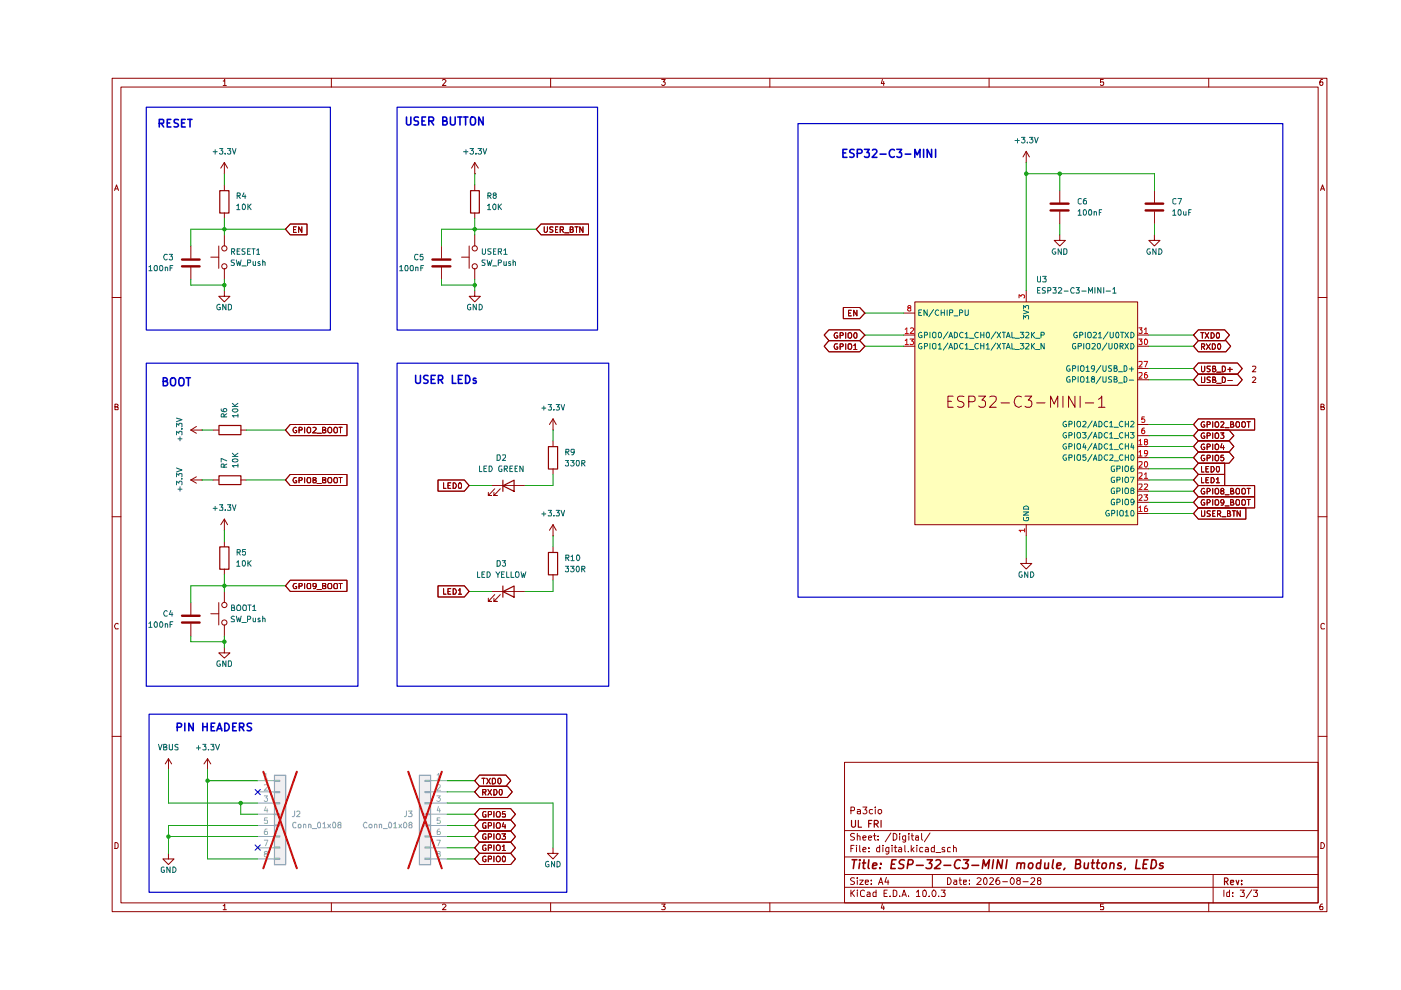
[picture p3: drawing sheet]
<svg xmlns="http://www.w3.org/2000/svg" width="297mm" height="210mm" viewBox="0 0 297 210" stroke-linecap="round" stroke-linejoin="round" font-family="sans-serif">
<g fill="none" stroke="#910000" stroke-width=".21">
<path d="M23.8 16.6h257.5v176.7h-257.5zM25.6 18.5h253.9v172.9h-253.9zM47.3 17.2h.2l.2-.4v1.3M47.3 18.1h.7M70.3 16.6v1.9M93.8 17l.2-.2h.3l.3 .3-.8 1h.8M116.7 16.6v1.9M140.3 16.8h.7l-.4 .6 .4 .1v.4l-.2 .2h-.4l-.1-.2M163.2 16.6v1.9M187.1 16.8l-.3 .9h.7M187.4 17.3v.8M209.7 16.6v1.9"/>
<path d="M233.9 16.8h-.6v.6h.6l.1 .1-.1 .5-.4 .1-.2-.2M256.3 16.6v1.9M280.4 16.8h-.3a.93 .93 0 0 0-.2 1.2h.5l.1-.5-.1-.1h-.5l-.1 .1M24.3 40.4l.4-1.2 .4 1.2M24.4 40h.6M280 40.4l.4-1.2 .4 1.2M280.1 40h.6M23.8 63.1h1.8M279.5 63.1h1.8M24.4 86.3h.4l.2-.3v-.2l-.6-.1v1.2h.6v-.5l-.2-.1M280.1 86.3l.6-.1v-.4l-.6-.1v1.2h.6l.1-.4-.3-.2M23.8 109.6h1.8"/>
<path d="M279.5 109.6h1.8M25 132.3l-.1-.1a.66 .66 0 0 0-.6 .4 .66 .66 0 0 0 .2 .7h.5M280.8 132.3l-.4-.1-.3 .3v.6l.1 .2h.6M23.8 156.1h1.8M279.5 156.1h1.8M24.4 178.6h.3l.3 .4v.6l-.3 .3h-.3zM179.1 161.6h100.4v29.8h-100.4zM179.1 176.1h100.4M180.4 171.9l.7-.1 .1-.5-.3-.2h-.5v1.5M180.4 179.9h.4M181.1 179.2h-.7v1.4M181.2 176.8l-.6-.1-.3 .3 .1 .3 .7 .2 .1 .2a.51 .51 0 0 1-.3 .4 .51 .51 0 0 1-.6 0"/>
<path d="M181.6 179.2v.1M181.6 179.7v.9M181.8 177.3l.3-.1 .3 .2v.7M181.8 171.7l.4-.1 .2 .2v.8M181.8 176.7v1.4M182.3 179.2v1.2l.1 .2M182.4 172h-.6v.5h.6M183 177.6l.6-.1-.1-.2-.4-.1-.1 .2v.7h.5M183 171.1h.8l-.4 .6 .3 .1 .1 .5-.3 .3h-.4l-.1-.2M184.1 177.6l.7-.1-.1-.2-.4-.1-.2 .2 .1 .7h.5M184.2 179.7v.2M185 171.7l-.4-.1-.3 .3v.4l.3 .3 .4-.1"/>
<path d="M185.2 177.2h.5M185.4 176.7v1.2l.3 .2M185.6 171.1v.2M185.6 171.6v1M186.2 178v.1M186.2 177.3v.1M186.3 171.7h.5l.1 .6-.2 .3h-.3l-.2-.3zM186.5 179.2v1.4l-.6-.1a.6 .6 0 0 1 .2-.8h.4M187.2 179.2v.1M187.2 179.7v.9M188.5 179.7v1.1l-.3 .3-.3-.1M188.5 179.7h-.5a.59 .59 0 0 0-.1 .9h.6"/>
<path d="M188.9 176.6l-1.2 1.9M189.1 179.2v.1M189.1 179.7v.9M189.4 176.7h.3l.4 .3v.8l-.4 .3h-.3zM189.6 179.7h.5M189.8 179.2v1.4h.3M190.6 179.7h.4l.2 .2v.7h-.6v-.4l.6-.2M190.7 176.7v.2M190.7 177.2v.9M191.8 179.2v1.2l.2 .2M192 177.2v1.3h-.6M192 177.3h-.6l-.1 .6a.45 .45 0 0 0 .7 .2"/>
<path d="M192.7 176.7v.2M192.7 177.2v.9M193.2 179.2v1.4M193.2 177.2h.5M193.4 176.7v1.2l.3 .2M193.8 179.7l-.6 .6M194.1 177.3h.6v.8M194.4 179.2v.1M194.4 179.7v.9M194.7 177.5l-.6 .1v.5h.6M195.4 176.7v1.2l.3 .2M195.7 179.7h-.5l-.2 .3 .1 .6h.6"/>
<path d="M196.2 179.7h.4l.2 .2v.7h-.6v-.3l.1-.2 .5-.1M197.2 176.6l-1.2 1.9M198.1 179.2v1.4h-.6v-.9h.6M200.3 179.7a.35 .35 0 0 0-.4 0 .35 .35 0 0 0-.2 .3l.6 .3v.3h-.6M201.5 179.7h-.3l-.3 .1v.7l.6 .1M202.2 179.8v-.1a.36 .36 0 0 1 .6 .2v.7M202.2 179.2v1.4M280.1 178.6a.65 .65 0 0 1 .7 .7 .65 .65 0 0 1-.7 .6zM47.3 192h.2l.2-.3v1.2M47.3 192.9h.7M70.3 191.4v1.9M93.8 191.9l.2-.2h.3l.3 .2-.8 1h.8"/>
<path d="M116.7 191.4v1.9M140.3 191.7h.7l-.4 .5 .4 .2v.3l-.1 .2-.6-.1M163.2 191.4v1.9M179.1 188.1h100.4M179.1 185.4h100.4M179.1 181.7h100.4M180.4 188.7v1.4M180.6 189.3l.6 .8M181.2 186.2l-.6-.1-.3 .3 .3 .4 .6 .3a.51 .51 0 0 1-.3 .4 .51 .51 0 0 1-.6 0M181.2 188.7l-.8 .8M181.8 188.7v.2M181.8 186.1v.2"/>
<path d="M181.8 186.6v.9M181.8 189.1v1M182.3 186.6h.7l-.7 .9h.7M183 180.2l.6-.2-.1-.3h-.4l-.1 .2v.7h.5M183.3 188.9l-.4-.2-.5 .4 .1 .8 .2 .2 .6-.1M183.5 187l.6-.1v-.3h-.6v.2v.7h.6M183.9 189.2l.4-.1 .2 .3v.7h-.6l-.1-.4 .7-.2M184.2 180.5v.1M184.7 187.4v.1M184.7 186.6v.2M185.7 188.7v1.4h-.5v-.9h.5M186.3 187.5l.5-1.4 .4 1.4"/>
<path d="M186.4 187.1h.6M187.1 191.6l-.3 .9h.7M187.4 192.1v.8M187.4 189.4h.5M187.9 186l-.3 1h.9M188.1 188.7h-.7v1.4h.7M188.3 186.6v.9M188.7 190v.1M189.4 188.7h.3l.4 .4v.6l-.2 .4h-.5zM190.7 190v.1M191.2 190.1l.5-1.4 .5 1.4M191.3 189.7h.7"/>
<path d="M192.6 190v.1M192.6 180.5v.1M193.4 180.1l.4 .5M194.3 189.1l.4-.4v1.4M194.3 190.1h.8M195.7 189l.3-.3a.82 .82 0 0 1 .2 1.4l-.5-.1zM197 190v.1M197.7 185.4v2.7M197.9 188.7a.78 .78 0 0 1 .3 1.4h-.3l-.2-.3a.85 .85 0 0 1 .2-1.1zM198.4 180.8h1.1M199 190v.1M199.5 188.7h.9l-.4 .5 .4 .3-.1 .6-.8-.1"/>
<path d="M200.9 186.1a.72 .72 0 0 1 .8 .7 .72 .72 0 0 1-.8 .7zM202.3 186.6h.5v.9M202.8 186.9h-.4l-.2 .3 .2 .3h.4M203.4 186.6h.5M203.5 186.1v1.2l.4 .2M204.3 187l.6-.1v-.3h-.6v.9h.6M205.6 187.4v.1M205.6 186.6v.2M207.2 186.3v-.1a.47 .47 0 0 1 .8 .3l-.9 1h.9M208.6 186.3l.3-.2a.8 .8 0 0 1 .4 .7 .8 .8 0 0 1-.4 .7l-.3-.1-.1-.5zM209.7 191.4v1.9M209.9 186.3l.1-.2h.4l.2 .4-.8 1h.8"/>
<path d="M211.8 186.1l-.4 .1-.2 .2-.1 .9 .3 .2 .6-.2v-.4l-.3-.3h-.3l-.3 .3M212.6 186.9h1M214.5 186.1a.75 .75 0 0 1 .6 .7 .75 .75 0 0 1-.6 .7 .92 .92 0 0 1 0-1.4zM215.8 186.7l-.3-.3 .3-.3 .4 .1 .1 .4-.5 .1-.3 .2v.4l.3 .2 .5-.1v-.5l-.2-.2M216.9 186.9h1.1M218.6 186.3l.2-.2 .5 .1 .1 .5-.9 .8h.9M220.2 186.7l-.3-.3 .3-.3 .4 .1v.4a.56 .56 0 0 0-.5 .2 .56 .56 0 0 0-.1 .7h.6l.1-.6-.2-.2M233.9 191.7h-.6v.6l.6-.1 .1 .2-.1 .5-.6-.1M256.3 191.4v1.9M257.2 185.4v6M259.5 188.7v1.4M260.7 188.7v1.4h-.5l-.1-.8 .2-.2 .4 .1"/>
<path d="M261.4 190v.1M261.4 189.2v.2M263 188.7h.8l-.4 .5 .4 .2v.6h-.8M265.4 188.6l-1.2 1.8M265.8 188.7h.8l-.4 .5 .4 .3-.1 .6-.7-.1M280.4 191.7h-.3a.93 .93 0 0 0-.2 1.2h.5l.1-.5-.1-.2h-.5l-.1 .2"/>
</g>
<g fill="none" stroke="#910000" stroke-width=".25">
<path d="M180.5 173.9v1.2l.3 .3 .6-.3v-1.2M182 173.9v1.5h.7M184.2 174.6h.5M184.9 173.9h-.7v1.5M185.4 174.7h.6l.2-.2v-.3l-.2-.3h-.6v1.5M185.7 174.7l.5 .7M186.8 173.9v1.5M259.6 186.9h.5l.3-.3v-.2l-.3-.3h-.5v1.5M260 186.9l.4 .7M260.9 187.1l.7-.1-.1-.4h-.5l-.1 .2 .1 .7h.5M262.1 186.6l.3 1 .3-1M263.3 187.4v.2"/>
<path d="M263.3 186.6v.2"/>
</g>
<g fill="none" stroke="#910000" stroke-width=".34">
<path d="M180.7 182.3h1M181.2 182.3l-.3 1.8M182.3 182.3v.2M182.3 183l-.2 1.1M182.9 183h.6M183.2 182.3l-.2 1.8h.4M184.2 182.3l-.1 1.6 .2 .2M185 183.6l.9-.2-.1-.4h-.6l-.2 .9 .2 .2h.5M186.6 184v.1M186.8 183v.2M189 183.2h.6M190 182.3h-.9l-.2 1.8h.9"/>
<path d="M191.8 182.4l-.7-.1-.4 .4 .1 .4 .8 .4-.1 .5-.3 .1h-.7M192.4 183.3h.8l.2-.2a.5 .5 0 0 0-.1-.8h-.7l-.3 1.8M194.3 183.5h1.4M196.6 182.3h1.1l-.7 .7 .4 .1 .2 .3-.2 .6-.2 .1h-.6l-.3-.1M198.4 182.5l.3-.2 .6 .1a.51 .51 0 0 1 0 .7l-1.2 1h1.2M200.1 183.5h1.5M203.6 182.5l-.1-.1a.94 .94 0 0 0-1.1 .6 .94 .94 0 0 0 .5 1.1l.5-.1M204.3 182.3h1.1l-.7 .7 .4 .1 .2 .3-.2 .6-.2 .1h-.6l-.3-.1M206.1 183.5h1.4M208.3 184.1l.2-1.8 .4 1.3 .9-1.3-.3 1.8M210.6 182.3l-.2 1.8M212.6 182.3l-.3 1.8-.7-1.8-.3 1.8"/>
<path d="M213.5 182.3l-.2 1.8M215.7 183.1l.3-.1h.4v1.1M215.7 183l-.2 1.1M216.5 183.2l.2-.2h.5v1.1M218.2 183.1l.2-.1h.4l.1 .1v.7l-.1 .3h-.5l-.2-.1zM220.6 183h-.7l-.2 .8 .2 .3h.6M220.7 182.3l-.2 1.8M221.6 183l-.1 1.1h.4l.3-.1M222.3 183l-.1 1.1M223.3 182.3l-.2 1.6 .2 .2M224 183.6l.9-.2v-.4h-.5l-.3 .2v.9h.7M225.8 184.1l-.3 .3"/>
<path d="M228.1 183.2l.8-.1 .2-.2-.1-.5-.8-.1-.2 1.8h.7l.4-.3a.46 .46 0 0 0-.4-.6M229.9 183v1.1h.5l.2-.1M230.8 183l-.2 1.1M231.4 183h.7M231.7 182.3l-.2 1.6 .5 .2M232.5 183h.7M232.8 182.3l-.2 1.6 .4 .2M233.8 183.1l.2-.1h.5v.8l-.2 .3h-.4l-.2-.1zM235.4 183.1l.3-.1h.4v1.1M235.4 183l-.1 1.1M237.7 183h-.4l-.3 .3 .2 .3h.4l.1 .3a.6 .6 0 0 1-.8 .2M238.6 184.1l-.2 .3"/>
<path d="M241 182.3l-.2 1.8h.9M242.4 183.2h.7M243.4 182.3h-.8l-.3 1.8h.8M244.2 182.3h.5a1.01 1.01 0 0 1 .4 1.2 1.01 1.01 0 0 1-1.1 .6zM246.6 183a.48 .48 0 0 0-.7 .3l.2 .3h.4l.1 .3a.6 .6 0 0 1-.8 .2"/>
</g>
<g fill="#efefef">
<path d="M58.2 164.3h2.3v19h-2.3z"/>
<path d="M88.9 164.3h2.4v19h-2.4z"/>
</g>
<path d="M194 64h47.2v47.3h-47.2z" fill="#ffb"/>
<path d="M46.6 40.4h1.9v4.8h-1.9zM99.8 40.4h1.8v4.8h-1.8zM46.4 90.2h4.7v2h-4.7zM116.3 94.7h1.9v4.7h-1.9zM46.4 100.9h4.7v1.8h-4.7zM46.6 116h1.9v4.7h-1.9zM106.6 103l2.4-1.2v2.4zM106.6 101.8v2.4M116.3 117.1h1.9v4.8h-1.9zM106.6 125.4l2.4-1.2v2.4zM106.6 124.2v2.4" fill="none" stroke="#910000" stroke-width=".25"/>
<g fill="none" stroke="#910000" stroke-width=".21">
<path d="M47.6 36.8h.1M47.6 34.5v2.3M47.6 39.2v1.2M47.6 34.5l-.8 1.1M47.6 34.5l.6 1.1M100.7 36.8h.1M100.7 34.5v2.3M100.7 39.2v1.2M100.7 34.5l-.7 1.1M100.7 34.5l.7 1.1M217.6 34.5h.1M217.6 32.1v2.4"/>
<path d="M217.6 32.1l-.7 1.2M217.6 32.1l.7 1.2M40.5 52.2v2.6M40.5 56.6v2.7M44.7 54.5h1.7M46.4 52.2v4.7M47.6 45.1v1.2M47.6 49.8v2.4M47.6 56.9v2.4M61.5 47.5h3.6v2.3h-3.6l-1-1.2zM62.2 48.7h.4M62.8 48.1h-.6v1.2h.6"/>
<path d="M64 48.1v1.2l-.7-1.2v1.2M93.6 52.2v2.6M93.6 56.6v2.7M97.9 54.5h1.6M99.5 52.2v4.7M100.7 45.1v1.2M100.7 49.8v2.4M100.7 56.9v2.4M114.7 47.5h10.1v2.3h-10.1l-1-1.2zM115.4 48.1v1l.2 .2h.2l.3-.3v-.9M117.2 48.2h-.6v.3l.6 .4-.2 .4-.4-.1M117.8 48.7h.3"/>
<path d="M118.3 48.1h-.5v1.2h.5M118.8 48.7h.6l.1-.5-.7-.1v1.2M119.1 48.7l.4 .6M119.7 49.4h.9M120.9 48.7h.4l.2-.2v-.3l-.2-.1h-.4v1.2l.6-.1 .1-.3-.3-.2M121.9 48.1h.7M122.2 48.1v1.2M123.6 48.1v1.2l-.7-1.2v1.2M224.7 49.8v1.2h1.2l-1.2 1.2-1.2-1.2h1.2M224.7 40.4v2.6M224.7 44.9v2.6M244.8 49.8v1.2h1.1l-1.1 1.2-1.2-1.2h1.2"/>
<path d="M244.8 40.4v2.6M244.8 44.9v2.6M47.6 61.6v1.2h1.2l-1.2 1.2-1.2-1.2h1.2M100.7 61.6v1.2h1.1l-1.1 1.2-1.2-1.2h1.2M175.8 72.2h6.5l1.1 1.2-1.1 1.2h-6.5l-1.1-1.2zM175.8 69.9h6.5l1.1 1.1-1.1 1.2h-6.5l-1.1-1.2zM177.5 72.9h-.4a.67 .67 0 0 0-.2 .7 .67 .67 0 0 0 .5 .5l.2-.2v-.3h-.2M177.5 70.6l-.2-.1a.61 .61 0 0 0-.5 .7 .61 .61 0 0 0 .6 .5l.2-.1v-.4h-.2M178.1 73.5l.6-.1 .1-.3-.2-.2h-.5v1.2M178.1 71.1h.5l.2-.1-.1-.4-.6-.1v1.2M178.8 65.2h3.5l1.1 1.2-1.1 1.2h-3.5zM179.3 70.5v1.2"/>
<path d="M179.3 72.9v1.2M179.8 73.1l.2-.2h.4a.86 .86 0 0 1-.1 1.2l-.5-.2zM179.8 70.7l.5-.2a.65 .65 0 0 1 .3 .7 .65 .65 0 0 1-.5 .5l-.3-.2zM179.9 66.4h.4M180.5 65.8h-.6v1.2h.6M181 73.2l.3-.3v1.2M181 74.1h.7M181.2 70.6l.2-.1 .3 .3v.7l-.4 .2a.7 .7 0 0 1-.1-1.1zM181.7 65.8v1.2l-.7-1.2v1.2M191.6 66.4h2.4M191.6 71h2.4M191.6 73.4h2.4"/>
<path d="M194 64h47.2v47.3h-47.2zM217.6 61.6v2.4M241.2 71h2.4M241.2 73.4h2.4M241.2 78.1h2.4M254.1 72.2h5.8l1 1.2-1 1.2h-5.8l-1-1.2zM254.1 77h8.3l1 1.1-1 1.2h-8.3l-1-1.2zM254.1 79.3h8.3l1 1.2-1 1.2h-8.3l-1-1.2zM254.1 69.9h5.6l1 1.1-1 1.2h-5.6l-1-1.2zM254.6 70.5h.7M254.7 73.5l.6-.1 .1-.3-.1-.2h-.6v1.2M254.7 77.6v1.1l.2 .1h.3l.2-.2v-1"/>
<path d="M254.7 79.9l.1 1.2h.5l.1-.2v-1M254.9 70.5v1.2M255 73.5l.4 .6M255.5 70.5l.8 1.2M255.8 72.9l.8 1.2M256.3 70.5l-.8 1.2M256.6 77.6l-.7 .1v.4l.7 .4-.2 .3-.5-.1M256.6 72.9l-.8 1.2M256.8 70.5a.6 .6 0 0 1 .7 .6 .6 .6 0 0 1-.7 .6zM257 72.9h.5a.66 .66 0 0 1 .2 .7 .66 .66 0 0 1-.7 .5zM257.1 78.1h.5v-.5h-.5v1.2h.4l.3-.4-.3-.3M258 70.6l.3-.1a.78 .78 0 0 1 0 1.2l-.3-.1z"/>
<path d="M258 78.9h.9M258.3 72.9a.59 .59 0 0 1 .6 .4 .59 .59 0 0 1-.2 .6l-.1 .2a.71 .71 0 0 1-.3-1.2zM259.2 77.6h.4a.66 .66 0 0 1 .2 .8 .66 .66 0 0 1-.6 .4zM259.2 79.9a.66 .66 0 0 1 .6 .5 .66 .66 0 0 1-.2 .7h-.4zM260.3 78.3h1M260.8 77.9v.9M40.5 91.2h2.3M40.5 91.2l1.1 .7M41.6 90.4l-1.1 .8M42.8 91.2h.1M45.2 91.2h1.2M51 91.2h1.2"/>
<path d="M61.5 90h12.1v2.4h-12.1l-1-1.2zM62.8 90.7a.54 .54 0 0 0-.7 .5 .54 .54 0 0 0 .8 .5v-.4h-.3M63.4 91.2h.6v-.5l-.6-.1v1.2M64.6 90.6v1.2M65.3 90.6l.6 .2v.8l-.6 .2a.78 .78 0 0 1 0-1.2zM66.4 90.7l.4-.1 .2 .3-.7 .9h.7M67.2 91.9h.9M68.4 91.2h.4l.3-.3-.1-.2-.6-.1v1.2h.5l.2-.1v-.4l-.3-.1M69.6 90.8l.2-.2a.6 .6 0 0 1 .6 .6 .6 .6 0 0 1-.6 .6l-.3-.4zM71 90.6l.5 .2v.8l-.5 .2a.78 .78 0 0 1 0-1.2zM71.9 90.6h.6M72.2 90.6v1.2"/>
<path d="M117.2 91.2h.1M117.2 88.8v2.4M117.2 93.5v1.2M117.2 99.4v1.2M117.2 88.8l-.7 1.2M117.2 88.8l.7 1.2M201 85.1h.7M202.1 84h-1.1v2.4h1.1M204.4 84.1l-1-.1-.3 .2a.61 .61 0 0 0 .3 .9 .88 .88 0 0 1 1 .8l-.5 .5h-.5l-.4-.2M205.4 85.2h.9a.62 .62 0 0 0 .5-.6 .62 .62 0 0 0-.5-.6h-.9v2.4M207.5 84h1.4l-.7 .8a.62 .62 0 0 1 .7 .5v.8l-.4 .3h-.7l-.3-.3M209.9 84.2a1.06 1.06 0 0 1 1.2 0v.8l-1.3 1.4h1.4"/>
<path d="M212.2 85.4h1.8M216.6 84.2a1.01 1.01 0 0 0-1.2 0 1.01 1.01 0 0 0-.4 1.1 .95 .95 0 0 0 .6 .9 .95 .95 0 0 0 1-.1M217.3 84h1.5l-.8 .8h.3l.4 .3v1l-.4 .3h-.6l-.4-.3M219.8 85.4h1.8M222.7 86.4v-2.4l.8 1.7 .8-1.7v2.4M225.4 84v2.4M227.9 84v2.4l-1.3-2.4v2.4M229 84v2.4M230.1 85.4h1.8M232.9 84.7l.5-.4 .2-.3v2.4M232.9 86.4h1.4M241.2 99.4h2.4"/>
<path d="M241.2 90h2.4M241.2 92.4h2.4M241.2 94.7h2.4M241.2 97h2.4M241.2 80.5h2.4M254.1 98.2h5.6v2.4h-5.6l-1-1.2zM254.1 91.2h6.5l1 1.2-1 1.1h-6.5l-1-1.1zM254.1 95.8h6.5l1 1.2-1 1.2h-6.5l-1-1.2zM254.1 93.5h6.5l1 1.2-1 1.1h-6.5l-1-1.1zM254.1 88.8h11.9v2.4h-11.9l-1-1.2zM254.7 98.9v1.2h.6M255.3 91.9l-.2-.1a.61 .61 0 0 0-.4 .6 .61 .61 0 0 0 .5 .6l.2-.1v-.4h-.2"/>
<path d="M255.3 96.5h-.4a.67 .67 0 0 0-.2 .7 .67 .67 0 0 0 .5 .5l.2-.2v-.3h-.2M255.3 94.2l-.2-.1a.61 .61 0 0 0-.4 .7 .61 .61 0 0 0 .5 .5l.2-.1v-.4h-.2M255.3 89.5l-.2-.1a.61 .61 0 0 0-.4 .6 .61 .61 0 0 0 .5 .6l.2-.1v-.4h-.2M255.7 99.4h.4M255.9 92.4h.5l.2-.2-.1-.3-.6-.1v1.2M255.9 97.1l.6-.1 .1-.3-.2-.2h-.5v1.2M255.9 94.7h.6v-.5l-.6-.1v1.2M255.9 90h.5l.2-.2-.1-.3-.6-.1v1.2M256.3 98.9h-.6v1.2h.6M256.6 80l-.5-.1-.2 .2v.3l.7 .4-.2 .3h-.5M256.8 98.9h.4a.66 .66 0 0 1 .2 .7 .66 .66 0 0 1-.6 .5zM257.1 80.5l.5-.1v-.4l-.5-.1v1.2h.5l.2-.3-.3-.3"/>
<path d="M257.1 89.4v1.2M257.1 91.8v1.2M257.1 94.1v1.2M257.1 96.5v1.2M257.6 91.9l.5-.1a.65 .65 0 0 1 .3 .7 .65 .65 0 0 1-.5 .5l-.3-.2zM257.6 96.7l.2-.2h.4a.86 .86 0 0 1-.1 1.2l-.5-.2zM257.6 94.3l.5-.2a.74 .74 0 0 1 0 1.2l-.5-.1zM257.6 89.6l.5-.2a.65 .65 0 0 1 .3 .7 .65 .65 0 0 1-.5 .5l-.3-.2zM258 99v-.1a.59 .59 0 0 1 .6 .4 .59 .59 0 0 1-.1 .6l-.2 .2-.3-.2zM258 81.3h.9M258.8 91.8h.7l-.4 .4 .3 .1v.6h-.6M258.8 89.5l.4-.1 .3 .3-.7 .9h.7"/>
<path d="M259.1 94.1l-.3 .8h.8M259.4 96.5h-.5l-.1 .5h.6v.6l-.4 .1-.2-.2M259.4 94.5v.8M259.7 90.7h.9M260.3 80.7h1M260.9 90l.5-.1v-.4l-.5-.1v1.2h.5l.2-.4-.3-.2M262.3 89.4l.5 .2v.8l-.5 .2a.78 .78 0 0 1 0-1.2zM263.3 89.6l.5-.2a.65 .65 0 0 1 .3 .7 .65 .65 0 0 1-.5 .5l-.3-.2zM264.4 89.4h.7M264.7 89.4v1.2M40.5 101.8l1.1 .6M40.5 101.8h2.3"/>
<path d="M41.6 101.1l-1.1 .7M42.8 101.8h.1M45.2 101.8h1.2M47.6 112.4h.1M47.6 110.1v2.3M47.6 114.8v1.1M47.6 110.1l-.8 1.2M47.6 110.1l.6 1.2M51 101.8h1.2M61.5 100.6h12.1v2.4h-12.1l-1-1.2zM62.8 101.3h-.4l-.3 .5 .3 .6 .5-.1v-.4h-.3M63.4 101.9l.6-.1v-.5h-.6v1.1"/>
<path d="M64.6 101.3v1.1M65.3 101.3h.4l.2 .1v.8l-.2 .2h-.4l-.2-.4zM66.5 101.8l-.1-.5h.5l.1 .2-.2 .3-.4 .1v.5h.5l.1-.2v-.3l-.2-.1M67.2 102.5h.9M68.4 101.8h.5l.2-.2-.2-.3h-.5v1.1h.6l.1-.5-.3-.1M69.7 101.3h.5l.1 .3-.1 .8h-.5l-.2-.4zM70.9 101.3h.5l.1 .1v.8l-.1 .2h-.5l-.1-.4zM71.9 101.3h.6M72.2 101.3v1.1M92.9 101.8h5.6l1 1.2-1 1.1h-5.6zM94.1 102.4v1.1h.5M95 103h.4"/>
<path d="M95.6 102.4h-.6v1.1h.6M96.1 102.4a.66 .66 0 0 1 .6 .4 .66 .66 0 0 1-.2 .7h-.4zM97.4 102.4a.75 .75 0 0 1 .3 1.1h-.3l-.2-.4 .1-.6zM104.2 103h7.1M104.9 103.6l-1.4 1.5h.7h-.7v-.7M106.1 103.6l-1.4 1.5h.7h-.7v-.7M117.2 113.6h.1M117.2 111.3v2.3M117.2 115.9v1.2M117.2 111.3l-.7 1.1M117.2 111.3l.7 1.1M217.6 118.3v1.2h1.2l-1.2 1.1-1.2-1.1h1.2"/>
<path d="M217.6 111.3v2.3M241.2 101.8h2.4M241.2 108.9h2.4M241.2 104.1h2.4M241.2 106.5h2.4M254.1 105.3h11.9v2.4h-11.9l-1-1.2zM254.1 107.7h10v2.4h-10l-1-1.2zM254.1 100.6h5.6v2.4h-5.6l-1-1.2zM254.1 103h11.9v2.3h-11.9l-1-1.2zM254.7 108.3l.1 1.2h.5l.1-.2v-1M254.7 101.3v1.1h.6M255.3 106v-.1a.66 .66 0 0 0-.6 .5 .66 .66 0 0 0 .2 .7l.5-.1v-.4h-.2"/>
<path d="M255.3 103.6v-.1a.66 .66 0 0 0-.6 .5 .66 .66 0 0 0 .2 .7l.5-.1v-.4h-.2M255.7 101.8h.4M255.9 106.6h.5l.2-.4-.2-.3h-.5v1.2M255.9 104.2h.5l.2-.4-.2-.3h-.5v1.2M256.3 101.3h-.6v1.1h.6M256.6 108.4l-.5-.1-.2 .2v.3l.7 .3-.2 .4h-.5M256.8 101.3h.4l.2 .2 .1 .4-.3 .5h-.4zM257.1 103.5v1.2M257.1 105.9v1.2M257.1 108.9h.4M257.6 106.1l.5-.2a.86 .86 0 0 1 .1 1.2h-.4l-.2-.2zM257.6 108.3h-.5v1.2h.5"/>
<path d="M257.6 103.7l.5-.2a.86 .86 0 0 1 .1 1.2h-.4l-.2-.1zM257.9 101.6l.3-.3v1.1M257.9 102.4h.7M258.1 109l.6-.1 .1-.4-.2-.2h-.5v1.2M258.5 109l.3 .5M259.1 104.1h-.2a.31 .31 0 0 1 .1-.5 .31 .31 0 0 1 .4 .1v.4h-.5v.6h.5l.1-.4-.3-.2M259.1 109.6h.8M259.5 106.4a.35 .35 0 0 1-.3 .3 .35 .35 0 0 1-.4-.3l.1-.4h.5v.8l-.2 .3h-.3M259.7 107.3h.9M259.7 104.9h.9M260.3 108.9l.5-.1v-.4l-.5-.1v1.2h.5l.1-.4-.3-.2M260.9 106.5l.5-.1v-.4l-.5-.1v1.2h.5l.2-.3-.3-.3"/>
<path d="M260.9 104.1h.5v-.5l-.5-.1v1.2h.5l.2-.3-.3-.3M261.3 108.3h.6M261.6 108.3v1.2M262.3 105.9l.5 .2v.8l-.2 .2h-.4a.86 .86 0 0 1 .1-1.2zM262.3 103.5l.5 .2v.9l-.2 .1h-.4a.86 .86 0 0 1 .1-1.2zM263 108.3v1.2l-.7-1.2v1.2M263.3 106.1l.5-.2a.86 .86 0 0 1 .1 1.2h-.4l-.2-.2zM263.3 103.7l.5-.2a.86 .86 0 0 1 .1 1.2h-.4l-.2-.1zM264.4 105.9h.7M264.4 103.5h.7M264.7 103.5v1.2M264.7 105.9v1.2"/>
<path d="M40.5 127.8v2.6M40.5 132.2v2.7M44.7 130.1h1.7M46.4 127.8v4.7M47.6 137.2v1.2h1.2l-1.2 1.1-1.2-1.1h1.2M47.6 120.6v1.2M47.6 125.4v2.4M47.6 132.5v2.4M61.5 123h12.1v2.4h-12.1l-1-1.2zM62.8 123.7h-.4l-.3 .5 .3 .6 .5-.1v-.3h-.3M63.4 124.3l.6-.1v-.5h-.6v1.1M64.6 123.7v1.1"/>
<path d="M65.3 123.7h.4l.2 .2v.8l-.6 .1a.87 .87 0 0 1 0-1.1zM67 124.2l-.1 .2h-.5v-.6l.5-.1 .1 .2-.1 .8-.5 .1M67.2 125h.9M68.4 124.2h.5l.2-.3-.2-.2h-.5v1.1h.6l.1-.4-.3-.2M69.7 123.7h.5a.87 .87 0 0 1 0 1.1h-.5a.87 .87 0 0 1 0-1.1zM70.9 123.7h.5l.1 .2v.8l-.6 .1a.87 .87 0 0 1 0-1.1zM71.9 123.7h.6M72.2 123.7v1.1M92.9 124.2h5.6l1 1.2-1 1.2h-5.6zM94.1 124.8v1.2h.5M95 125.4h.4M95.6 124.8h-.6v1.2h.6"/>
<path d="M96.1 124.8a.66 .66 0 0 1 .6 .4 .66 .66 0 0 1-.2 .8h-.4zM97.2 125.1l.3-.3v1.2M97.2 126h.7M104.2 125.4h7.1M104.9 126.1l-1.4 1.4h.7h-.7v-.7M106.1 126.1l-1.4 1.4h.7h-.7v-.7M117.2 121.8v1.2M35.7 163.2h.1M35.7 160.9l-.7 1.1M35.7 160.9l.7 1.1M35.7 160.9v2.3M44 163.2h.1"/>
<path d="M44 160.9l-.7 1.1M44 160.9l.7 1.1M44 160.9v2.3M101.7 173.8h6.6l1 1.2-1 1.2h-6.6l-1-1.2zM101.7 178.6h6.6l1 1.1-1 1.2h-6.6l-1-1.2zM101.7 176.2h6.6l1 1.2-1 1.2h-6.6l-1-1.2zM101.7 164.3h5.6l1 1.2-1 1.2h-5.6l-1-1.2zM101.7 166.7h5.9l1 1.2-1 1.2h-5.9l-1-1.2zM101.7 171.4h6.6l1 1.2-1 1.2h-6.6l-1-1.2zM102.2 165h.7M102.3 168l.7-.1v-.4l-.7-.1v1.2M102.5 165v1.2"/>
<path d="M102.7 168l.3 .6M103 174.5l-.3-.1-.4 .4v.5l.2 .3h.5v-.5h-.1M103 179.2a.45 .45 0 0 0-.7 .2v.7a.45 .45 0 0 0 .7 .2v-.5h-.1M103 176.9l-.3-.1-.3 .2-.1 .7a.45 .45 0 0 0 .7 .2v-.4h-.1M103 172.1l-.3-.1-.4 .4v.6l.2 .2h.5v-.5h-.1M103.2 165l.8 1.2M103.4 167.4l.8 1.2M103.5 175.1h.5l.2-.2v-.3l-.2-.2h-.5v1.2M103.5 179.7h.6l.1-.5h-.7v1.1M103.5 177.5h.5l.2-.2v-.3l-.2-.2h-.5v1.2M103.5 172.7h.5l.2-.1v-.4l-.2-.2h-.5v1.2M104 165l-.8 1.2"/>
<path d="M104.2 167.4l-.8 1.2M104.4 165h.5l.2 .3v.6l-.4 .3h-.3zM104.7 167.4h.4a.66 .66 0 0 1 .3 .7 .66 .66 0 0 1-.7 .5zM104.7 172v1.2M104.7 174.4v1.2M104.7 176.8v1.2M104.7 179.2v1.1M105.3 174.6l.3-.2 .3 .1a.87 .87 0 0 1 0 1.1h-.5l-.2-.3zM105.3 179.3l.3-.1a.6 .6 0 0 1 .5 .5 .6 .6 0 0 1-.5 .6l-.4-.4zM105.3 177l.3-.2 .4 .2 .1 .6-.2 .3-.3 .1-.3-.2zM105.3 172.2l.3-.2 .3 .1a.87 .87 0 0 1 0 1.1h-.5l-.2-.3zM105.6 165.2l.1-.2a.6 .6 0 0 1 .6 .4 .6 .6 0 0 1-.2 .7l-.3 .1-.2-.3z"/>
<path d="M105.9 167.5l.1-.1a.59 .59 0 0 1 .5 .4 .59 .59 0 0 1-.1 .6l-.2 .2-.3-.2zM106.4 176.8h.8l-.4 .5h.3l.1 .5-.3 .2-.5-.1M106.5 179.5l.3-.3v1.1M106.8 174.4l-.3 .9h.7M107.1 172h-.5l-.1 .6h.6v.6l-.6-.1M107.1 174.8v.8M117.2 179.7v1.2h1.1l-1.1 1.2-1.1-1.2h1.1M35.7 180.9v1.2h1.2l-1.2 1.2-1.2-1.2h1.2M101.7 180.9h6.6l1 1.2-1 1.2h-6.6l-1-1.2zM103 181.6a.45 .45 0 0 0-.7 .2v.7a.45 .45 0 0 0 .7 .1v-.4h-.1M103.5 182.1h.6l.1-.5-.7-.1v1.2M104.7 181.5v1.2"/>
<path d="M105.3 181.7l.3-.2a.6 .6 0 0 1 .5 .6 .6 .6 0 0 1-.5 .6l-.4-.4zM106.5 180.3h.7M106.6 181.6l.3-.1a.78 .78 0 0 1 0 1.2l-.3-.1z"/>
<circle cx="47.6" cy="52.7" r=".55"/>
<circle cx="47.6" cy="56.5" r=".55"/>
<circle cx="100.7" cy="52.7" r=".55"/>
<circle cx="100.7" cy="56.5" r=".55"/>
<circle cx="47.6" cy="128.3" r=".55"/>
<circle cx="47.6" cy="132" r=".55"/>
</g>
<path d="M38.6 55h3.7M38.6 56.5h3.7M91.7 55h3.8M91.7 56.5h3.8M222.7 43.2h3.9M222.7 44.6h3.9M242.9 43.2h3.7M242.9 44.6h3.7M38.6 130.6h3.7M38.6 132h3.7" fill="none" stroke="#910000" stroke-width=".51"/>
<path d="M58.2 164.4h2.4v18.9h-2.4zM88.9 164.4h2.4v18.9h-2.4z" fill="none" stroke="#a0a0a0" stroke-width=".25"/>
<g fill="none" stroke="#a0a0a0" stroke-width=".21">
<path d="M54.6 165.5h3.6M54.6 167.9h3.6M54.6 170.3h3.6M54.6 172.6h3.6M54.6 175h3.6M54.6 177.4h3.6M54.6 179.7h3.6M58.2 165.4h1.1v.3h-1.1zM58.2 167.8h1.1v.3h-1.1zM58.2 170.2h1.1v.2h-1.1zM58.2 172.6h1.1v.1h-1.1zM58.2 174.9h1.1v.2h-1.1z"/>
<path d="M58.2 177.2h1.1v.3h-1.1zM58.2 179.6h1.1v.2h-1.1zM90.1 165.4h1.2v.3h-1.2zM90.1 167.8h1.2v.3h-1.2zM90.1 170.2h1.2v.2h-1.2zM90.1 172.6h1.2v.1h-1.2zM90.1 174.9h1.2v.2h-1.2zM90.1 177.2h1.2v.3h-1.2zM90.1 179.6h1.2v.2h-1.2zM91.3 165.5h3.5M91.3 167.9h3.5M91.3 170.3h3.5"/>
<path d="M91.3 172.6h3.5M91.3 175h3.5M91.3 177.4h3.5M91.3 179.7h3.5M54.6 182.1h3.6M58.2 181.9h1.1v.3h-1.1zM90.1 181.9h1.2v.3h-1.2zM91.3 182.1h3.5"/>
</g>
<g fill="none" stroke="#a9a9a9" stroke-width=".21">
<path d="M56 164.3l.4-.3v1.2M56 166.5h.7v.4l-.7 .7h.7M56 168.7h.7l-.3 .5h.3v.6l-.2 .1h-.3l-.2-.1M56 178.1h.8l-.5 1.2M56 165.2h.7M56.4 171l-.4 .9h.8M56.6 175.8l-.4 .1-.2 .9 .2 .2 .5-.1-.1-.6h-.4l-.2 .1M56.6 171.4v.8M56.7 173.4h-.6l-.1 .6 .6-.1 .1 .6h-.7M92.6 168.7h.8l-.5 .5h.4l.1 .5-.3 .2h-.3l-.2-.1M92.6 178.1h.8l-.5 1.2M92.7 164.3l.3-.3v1.2"/>
<path d="M92.7 166.5l.5-.1 .2 .3-.8 .9h.8M92.7 165.2h.7M92.9 171l-.2 .9h.7M93.2 175.8l-.3 .1-.2 .2v.8l.5 .1 .2-.2v-.4l-.2-.1h-.4l-.1 .1M93.2 171.4v.8M93.3 173.4h-.6v.6l.5-.1 .2 .2v.3l-.2 .2-.5-.1M56.3 181l-.3-.2 .3-.3 .4 .1v.3a.51 .51 0 0 0-.6 .7h.6v-.5l-.2-.1M92.9 181l-.2-.1v-.3h.6v.3l-.6 .2v.5l.2 .1 .4-.1 .1-.2-.3-.4"/>
</g>
<path d="M55.8 163.6l7.1 20.5M62.9 163.6l-7.1 20.5M86.6 163.6l7.1 20.5M93.7 163.6l-7.1 20.5" fill="none" stroke="#f10000" stroke-width=".42"/>
<g fill="none" stroke="#b90000" stroke-width=".21">
<path d="M191.9 69.8l.4-.3v1.2M191.9 72.2l.4-.3v1.2M191.9 70.7h.7M191.9 73.1h.7M192.7 65.3l-.3-.3 .3-.2h.2l.2 .4-.4 .1-.3 .2v.3l.3 .2 .4-.1v-.5l-.2-.1M192.9 71.9h.8l-.4 .4 .4 .3-.1 .4h-.7M193 69.6l.4-.1 .3 .3-.8 .9h.8M216.1 63.2v-.7l.4 .3 .2-.3 .5 .1v.4l-.1 .2M241.5 79.1h.6v.4l-.6 .7h.6M241.5 76.7h.6v.4l-.6 .7h.6M241.5 71.9h.6l-.3 .4 .3 .2v.5h-.6M241.5 69.5h.6l-.3 .4 .3 .2v.5h-.6"/>
<path d="M242.6 76.6h.7l-.5 1.2M242.6 69.8l.4-.3v1.2M242.6 70.7h.7M242.7 72l.3-.1a.64 .64 0 0 1 .3 .6 .64 .64 0 0 1-.4 .6l-.3-.3zM243.1 79h-.3l-.2 .2v.8l.5 .2 .2-.3-.1-.4-.1-.1-.5 .1v.2M241.5 93.5l.3-.4v1.2M241.5 95.8l.3-.3v1.2M241.5 98h.6v.4l-.6 .7h.6M241.5 94.3h.6M241.5 96.7h.6M242.6 88.4h-.5l-.1 .6 .2-.2 .4 .1v.6h-.6M242.6 90.8h-.4l-.2 .9a.35 .35 0 0 0 .4 .3 .35 .35 0 0 0 .3-.3v-.3l-.2-.2-.5 .2"/>
<path d="M242.6 98l.2-.1a.6 .6 0 0 1 .6 .4 .6 .6 0 0 1-.3 .7l-.2 .1-.3-.3zM242.8 93.6h-.2v-.4h.6v.4l-.6 .1v.5l.2 .1h.3l.2-.2-.2-.5M243.3 96l-.2 .2-.5-.1v-.5h.6a.72 .72 0 0 1-.5 1.1M217.2 112.4h-1.1l.3 .4M217.2 112.1v.7M241.5 107.6h.1l.2-.3v1.2M241.5 100.3h.6v.5l-.6 .6h.6M241.5 102.7h.6v.4l-.6 .7h.6M241.5 105.1l.1-.2h.4l.1 .2v.3l-.6 .7h.6M241.5 108.5h.6M242.6 104.9h.7l-.4 .5 .4 .2v.3l-.2 .2-.5-.1M242.6 100.6l.4-.4v1.2"/>
<path d="M242.6 102.7l.5-.1 .2 .4-.7 .8h.7M242.6 101.4h.7M243.1 107.3l-.3 .1-.2 .2v.8l.5 .1 .2-.2v-.4l-.2-.1h-.4l-.1 .1"/>
</g>
<g fill="none" stroke="#006665" stroke-width=".21">
<path d="M194.8 66.3h.4M195.4 65.7h-.6v1.2h.6M195.4 70.5a.54 .54 0 0 0-.7 .6 .54 .54 0 0 0 .8 .4v-.4h-.3M195.4 72.8h-.4a.67 .67 0 0 0-.3 .7 .67 .67 0 0 0 .5 .5l.3-.2v-.3h-.3M196 71h.6v-.5l-.6-.1v1.2M196 73.4l.6-.1v-.5h-.6v1.2M196.6 65.7v1.2l-.7-1.2v1.2M197.2 70.4v1.2M197.2 72.8v1.2M197.9 72.8h.4l.1 .2v.8l-.5 .2a.86 .86 0 0 1 0-1.2zM197.9 70.4l.5 .2v.9l-.5 .1a.78 .78 0 0 1 0-1.2zM197.9 65.6l-1 1.5"/>
<path d="M199 73.2l.3-.4v1.2M199 74h.6M199 65.8a.55 .55 0 0 0-.7 .5 .55 .55 0 0 0 .7 .5M199 70.5l.3-.1a.64 .64 0 0 1 .4 .7 .64 .64 0 0 1-.5 .5l-.2-.2zM199.5 66.3h.7M199.5 65.7v1.2M200.2 65.7v1.2M200.8 65.7v1.2M201 70.4l-1 1.5M201 72.7l-1 1.6M201.2 71.6l.4-1.2 .4 1.2M201.2 74l.4-1.2 .4 1.2"/>
<path d="M201.3 66.3h.6l.1-.5-.7-.1v1.2M201.3 71.3h.5M201.3 73.7h.5M202.3 67h.8M202.3 70.4l.6 .2 .1 .4-.1 .5-.3 .1h-.3zM202.3 72.8h.5a.66 .66 0 0 1 .2 .8 .66 .66 0 0 1-.7 .4zM203.4 66.3h.5l.2-.2-.1-.3-.6-.1v1.2M204.2 70.5a.55 .55 0 0 0-.8 .5 .55 .55 0 0 0 .8 .5M204.2 72.9l-.5-.1a.67 .67 0 0 0-.3 .7 .67 .67 0 0 0 .5 .5l.3-.2M204.6 65.7v1.1l.2 .1 .4-.1 .1-.2v-.9M204.6 70.8l.4-.4v1.2M204.6 73.2l.4-.4v1.2"/>
<path d="M204.6 71.6h.7M204.6 74h.7M205.6 71.7h.9M205.6 74.1h.9M207.4 70.5a.55 .55 0 0 0-.7 .5 .55 .55 0 0 0 .7 .5M207.4 72.9l-.5-.1a.67 .67 0 0 0-.2 .7 .67 .67 0 0 0 .5 .5l.2-.2M207.9 70.4v1.2M207.9 72.8v1.2M207.9 71h.7M207.9 73.3h.7M208.6 70.4v1.2M208.6 72.8v1.2"/>
<path d="M209.1 73.2l.4-.4v1.2M209.1 74h.7M209.2 70.5l.3-.1a.78 .78 0 0 1 0 1.2l-.3-.1zM211.1 70.4l-1 1.5M211.1 72.7l-1 1.6M211.4 70.4l.8 1.2M211.4 72.8l.8 1.2M212.2 70.4l-.8 1.2M212.2 72.8l-.8 1.2M212.5 70.4h.7M212.5 72.8h.7M212.8 70.4v1.2"/>
<path d="M212.8 72.8v1.2M213.3 71.6l.5-1.2 .4 1.2M213.3 74l.5-1.2 .4 1.2M213.5 71.3h.5M213.5 73.7h.5M214.5 70.4v1.2h.6M214.5 72.8v1.2h.6M215.2 71.7h.9M215.2 74.1h.9M216.3 70.4h.8l-.5 .5 .5 .2-.1 .4h-.7M216.3 72.8h.8l-.5 .4 .4 .1 .1 .4-.3 .3h-.3l-.2-.2M217 67.6v-.7l.4 .4 .1-.3 .4-.1 .2 .2-.1 .5"/>
<path d="M217 65.8l1.1 .4-1.1 .3M217 65.5v-.7l.4 .4 .1-.3h.6l-.1 .6M217.5 70.5l.4-.1 .3 .4-.8 .8h.8M217.5 72.9l.5-.1 .2 .4-.8 .8h.8M218.7 70.4v1.2M218.7 72.8v1.2M218.8 71l.6 .6M218.8 73.3l.6 .7M219.4 70.4l-.7 .7M219.4 72.8l-.7 .7M219.5 71.7h1M219.5 74.1h1"/>
<path d="M220.7 71h.6l.1-.5-.7-.1v1.2M221.4 72.8v1.2l-.7-1.2v1.2M226.8 79.9l-.1-.1a.66 .66 0 0 0-.6 .5 .66 .66 0 0 0 .3 .7l.5-.1v-.4h-.3M226.8 77.6h-.4a.67 .67 0 0 0-.3 .6 .67 .67 0 0 0 .5 .5l.3-.1v-.4h-.3M227.4 78.1h.6l.1-.4-.2-.1h-.5v1.1M228.1 72.8h-.5l-.2 .3v.6l.2 .2h.5v-.4h-.2M228.3 70.5l-.2-.1a.61 .61 0 0 0-.5 .7 .61 .61 0 0 0 .6 .5l.2-.1v-.4h-.2M228.6 73.4l.7-.1v-.4l-.7-.1v1.2M228.6 77.6v1.1M228.6 79.8v1.2M228.9 71h.5l.2-.1-.1-.4-.6-.1v1.2M229.1 77.7l.2-.1h.4a.86 .86 0 0 1-.1 1.1l-.5-.1z"/>
<path d="M229.8 72.8v1.2M230.1 70.4v1.2M230.3 77.9l.3-.3v1.1M230.3 78.7h.7M230.4 72.8h.5l.1 .2v.8l-.2 .2-.4-.1a.87 .87 0 0 1 0-1.1zM230.6 70.6l.3-.2a.6 .6 0 0 1 .5 .6 .6 .6 0 0 1-.5 .6l-.3-.1zM231.5 72.9l.6-.1 .1 .4-.7 .8h.7M231.8 70.5l.4-.1 .3 .4-.8 .8h.8M232.1 78.1l-.1 .1h-.5l-.1-.1v-.4l.1-.1h.6v.8l-.2 .3h-.4M232.8 72.8a.59 .59 0 0 1 .6 .4 .59 .59 0 0 1-.2 .6l-.1 .2a.75 .75 0 0 1-.3-1.2zM232.9 70.8l.3-.4v1.2M232.9 71.6h.7"/>
<path d="M233.4 79.8l-1 1.6M233.4 77.5l-1 1.5M233.8 79.8l.1 1.2h.5l.1-.1v-1.1M233.8 77.6v.9l.3 .2 .4-.2v-.9M234.7 72.7l-1 1.6M234.9 70.4l-1 1.5M235.1 72.8v1l.2 .2h.2l.3-.3v-.9M235.4 70.4v1a.35 .35 0 0 0 .3 .2 .35 .35 0 0 0 .3-.2v-1M235.7 79.9l-.4-.1-.3 .3 .1 .2 .5 .2v.5h-.6M235.7 77.6h-.6l-.1 .1 .1 .4 .5 .1v.5h-.6M236.2 78.1h.5l.1-.5h-.6v1.1h.6l.1-.4-.3-.2M236.3 73l.2-.2a.6 .6 0 0 1 .5 .4 .6 .6 0 0 1-.2 .7l-.3 .1-.2-.3z"/>
<path d="M236.6 70.5l.4-.1a.78 .78 0 0 1 0 1.2l-.4-.1zM237.1 78.8h.9M237.5 73.4l.6-.1 .1-.3-.2-.2h-.5v1.2M237.6 70.4h.6M237.7 73.4l.5 .6M237.9 70.4v1.2M238.3 79.8l.4 .1 .2 .3v.6l-.2 .2h-.4zM238.3 77.6h.4l.2 .2v.6l-.3 .3h-.3zM238.5 72.8l.8 1.2M238.5 70.4l.8 1.2M239.3 72.8l-.8 1.2M239.3 70.4l-.8 1.2"/>
<path d="M239.4 78.2h1M239.8 72.8h.4a.66 .66 0 0 1 .2 .8 .66 .66 0 0 1-.6 .4zM239.8 70.4a.6 .6 0 0 1 .6 .6 .6 .6 0 0 1-.6 .6zM239.9 77.8v.9M226 89.4a.54 .54 0 0 0-.6 .6 .54 .54 0 0 0 .7 .4v-.4h-.2M226 91.8a.54 .54 0 0 0-.6 .5 .54 .54 0 0 0 .7 .5v-.4h-.2M226 94.1a.57 .57 0 0 0-.6 .6l.4 .5 .3-.1v-.4h-.2M226 96.4h-.4a.67 .67 0 0 0-.2 .7 .67 .67 0 0 0 .5 .5l.2-.1v-.4h-.2M226.6 89.9h.6v-.5l-.6-.1v1.2M226.6 92.3h.6v-.5l-.6-.1v1.2M226.6 94.7l.6-.1v-.5h-.6v1.1M226.6 97l.6-.1v-.5h-.6v1.2"/>
<path d="M227.4 80.5h.4l.3-.2-.3-.5h-.4v1.2M227.8 89.3v1.2M227.8 91.7v1.2M227.8 94.1v1.1M227.8 96.4v1.2M228.5 96.4h.4l.2 .2v.9l-.5 .1a.86 .86 0 0 1-.1-1.2zM228.6 89.3l.5 .2v.8l-.5 .2a.78 .78 0 0 1 0-1.2zM228.6 91.7l.5 .2v.8l-.5 .2a.78 .78 0 0 1 0-1.2zM228.6 94.1l.5 .1v.9l-.5 .1a.78 .78 0 0 1 0-1.1zM229.1 80l.5-.2a.86 .86 0 0 1 .1 1.2h-.4l-.2-.1zM229.5 91.7h.8l-.4 .4 .4 .3-.1 .4h-.7M229.6 89.4l.4-.1 .3 .4-.8 .8h.8"/>
<path d="M229.9 94l-.3 .8h.7M230.1 94.4v.8M230.2 96.4h-.6v.5h.6l.1 .5-.3 .2-.4-.1M230.3 80.2h.1l.2-.4v1.2M230.3 81h.7M231.5 89.2l-.9 1.6M231.5 91.6l-.9 1.5M231.5 94l-.9 1.5M231.5 96.4l-.9 1.5M231.6 80.3l-.2-.2 .2-.3h.3l.2 .5h-.5l-.2 .3 .1 .4 .6-.1v-.4l-.2-.2M231.8 90.5l.4-1.2 .4 1.2M231.8 92.9l.4-1.2 .4 1.2"/>
<path d="M231.8 95.2l.4-1.1 .4 1.1M231.8 97.6l.4-1.2 .4 1.2M231.9 90.2h.6M231.9 92.5h.6M231.9 94.9h.6M231.9 97.3h.6M233 89.3l.6 .2 .1 .3-.1 .5-.4 .2h-.2zM233 91.7l.6 .2 .1 .3-.1 .5-.4 .2h-.2zM233 94.1l.6 .1 .1 .4-.1 .5-.4 .1h-.2zM233 96.4h.4a.66 .66 0 0 1 .2 .8 .66 .66 0 0 1-.6 .4zM234.9 89.4a.55 .55 0 0 0-.8 .5 .55 .55 0 0 0 .8 .5M234.9 91.8a.55 .55 0 0 0-.8 .5 .55 .55 0 0 0 .8 .5"/>
<path d="M234.9 94.1h-.6l-.2 .5 .2 .6h.3l.3-.1M234.9 96.5l-.6-.1a.67 .67 0 0 0-.2 .7 .67 .67 0 0 0 .5 .5l.3-.1M235.3 89.7l.3-.4v1.2M235.3 92l.3-.3v1.2M235.3 94.4l.3-.3v1.1M235.3 96.5h.7v.4l-.7 .7h.7M235.3 90.5h.7M235.3 92.9h.7M235.3 95.2h.7M236.2 80.4l.6-.1v-.3l-.2-.2h-.4v1.2h.6l.1-.3-.3-.3M236.2 90.6h.9M236.2 93h.9"/>
<path d="M236.2 95.3h.9M236.2 97.7h.9M236.3 98.8h-.5l-.2 .3v.6l.2 .2h.5v-.4h-.2M236.8 99.4l.7-.1v-.4l-.7-.1v1.2M237.1 81.2h.9M238 98.8v1.2M238.1 89.4a.55 .55 0 0 0-.8 .5 .55 .55 0 0 0 .8 .5M238.1 91.8a.55 .55 0 0 0-.8 .5 .55 .55 0 0 0 .8 .5M238.1 94.1h-.5l-.3 .5 .3 .6h.2l.3-.1M238.1 96.5l-.5-.1a.67 .67 0 0 0-.3 .7 .67 .67 0 0 0 .5 .5l.3-.1M238.6 89.3v1.2M238.6 91.7v1.2"/>
<path d="M238.6 94.1v1.1M238.6 96.4v1.2M238.6 89.9h.7M238.6 92.3h.7M238.6 94.6h.7M238.6 96.9h.7M238.7 98.8h.4l.2 .2v.8l-.6 .2a.86 .86 0 0 1 0-1.2zM239.3 89.3v1.2M239.3 91.7v1.2M239.3 94.1v1.1M239.3 96.4v1.2M239.4 80.6h1"/>
<path d="M239.7 91.7h.7l-.4 .4 .4 .3v.4h-.7M239.8 89.4l.4-.1 .2 .4-.7 .8h.7M239.8 96.6l.1-.2a.6 .6 0 0 1 .6 .5 .6 .6 0 0 1-.2 .6l-.3 .1-.2-.2zM240 94l-.2 .8h.6M240.3 98.8h-.4l-.1 .3v.7l.4 .2 .2-.3v-.4l-.2-.1-.4 .1v.2M240.3 94.4v.8M217 109.7v.5l.2 .2h.6l.3-.2v-.5h-.4v.2M217 108.5h1.1l-1.1 .7h1.1M217 107.5l.7-.2 .4 .2v.4h-1.1zM235.1 108.3l-.1-.1a.66 .66 0 0 0-.6 .5 .66 .66 0 0 0 .3 .7l.5-.1v-.4h-.3M235.7 108.9l.6-.1v-.5l-.6-.1v1.2M236.3 101.2h-.5l-.2 .2v.6l.2 .3h.5v-.4h-.2"/>
<path d="M236.3 103.5h-.3l-.4 .3v.6l.2 .2h.5v-.5h-.2M236.3 105.9l-.3-.1-.4 .4v.6l.2 .2h.5v-.5h-.2M236.8 101.8l.7-.1v-.4l-.7-.1v1.1M236.8 104.1h.5l.2-.1v-.4l-.2-.1h-.5v1.1M236.8 106.5h.5l.2-.2v-.3l-.2-.2h-.5v1.2M236.9 108.2v1.2M237.6 108.2l.6 .2v.8l-.2 .2h-.4a.86 .86 0 0 1 0-1.2zM238 101.2v1.1M238 103.5v1.1M238 105.8v1.2M238.6 108.5h.1l.2-.3v1.2M238.6 109.4h.7"/>
<path d="M238.7 101.2h.4l.2 .1v.8l-.2 .2h-.4l-.2-.4zM238.7 103.5l.6 .1v.9l-.2 .1h-.4a.86 .86 0 0 1 0-1.1zM238.7 105.8l.6 .2v.8l-.2 .2h-.4a.86 .86 0 0 1 0-1.2zM239.7 101.2h.7l-.5 1.1M239.9 104l-.1-.1v-.3l.4-.1 .2 .3-.6 .3v.5h.5l.1-.1v-.3l-.2-.2M240 108.2a.71 .71 0 0 1 .3 1.2h-.4l-.1-.2v-.7zM240.4 106.3l-.2 .3-.4-.1v-.5l.4-.2a.81 .81 0 0 1 0 1.2h-.4"/>
</g>
<g fill="none" stroke="#090" stroke-width=".21">
<path d="M47.6 36.8v2.4M100.7 36.8v2.4M217.6 34.5v27.1M217.6 36.8h27.2v3.6M224.7 36.8v3.6M40.5 59.3v1.2h7.1M47.6 46.3v3.5M47.6 59.3v2.3M60.5 48.6h-20v3.6M93.6 59.3v1.2h7.1M100.7 46.3v3.5M100.7 59.3v2.3"/>
<path d="M113.7 48.6h-20.1v3.6M224.7 47.5v2.3M244.8 47.5v2.3M183.4 71h8.2M183.4 73.4h8.2M183.4 66.4h8.2M243.6 78.1h9.5M243.6 71h9.5M243.6 73.4h9.5M42.8 91.2h2.4M52.2 91.2h8.3M117.2 91.2v2.3"/>
<path d="M243.6 99.4h9.5M243.6 90h9.5M243.6 80.5h9.5M243.6 94.7h9.5M243.6 97h9.5M243.6 92.4h9.5M42.8 101.8h2.4M47.6 112.4v2.4M52.2 101.8h8.3M99.5 103h4.7M117.2 100.6v2.4h-5.9M117.2 113.6v2.3"/>
<path d="M217.6 113.6v4.7M243.6 101.8h9.5M243.6 104.1h9.5M243.6 108.9h9.5M243.6 106.5h9.5M40.5 134.9v1.2h7.1M47.6 121.8v3.6M47.6 134.9v2.3M60.5 124.2h-20v3.6M99.5 125.4h4.7M117.2 123v2.4h-5.9M35.7 177.4h18.9"/>
<path d="M35.7 163.2v7.1h18.9M44 163.2v18.9h10.6M44 165.5h10.6M51 170.3v2.3h3.6M54.6 175h-18.9v5.9M94.8 165.5h5.9M94.8 177.4h5.9M94.8 172.6h5.9M94.8 175h5.9M94.8 167.9h5.9M94.8 179.7h5.9M94.8 170.3h22.4v9.4"/>
<path d="M94.8 182.1h5.9"/>
</g>
<path d="M31 22.7h39v47.3h-39zM84.2 22.7h42.5v47.3h-42.5zM169.2 26.2h102.8v100.4h-102.8zM31 77h44.9v68.5h-44.9zM84.2 77h44.9v68.5h-44.9zM31.6 151.4h88.6v37.8h-88.6z" fill="none" stroke="#0000ca" stroke-width=".25"/>
<g fill="none" stroke="#0000ca" stroke-width=".34">
<path d="M33.8 26.2l.8-.1 .1-.6-.3-.2h-.6v1.6M34.2 26.2l.5 .7M35.5 26.1h.5M36.2 25.3h-.7v1.6h.7M37.8 25.4h-.8v.6l.7 .2 .1 .5-.3 .2-.6-.1M38.5 26.1h.6M39.3 25.3h-.8v1.6h.8M39.8 25.3h.9M40.3 25.3v1.6M86.2 24.8v1.4l.2 .3h.4l.3-.3v-1.4M88.7 24.9l-.6-.1-.3 .3 .2 .5 .6 .1v.7h-.8M89.5 25.7h.5"/>
<path d="M90.2 24.8h-.7v1.7h.7M90.9 25.7h.9l.1-.3-.1-.4-.2-.2h-.7v1.7M91.3 25.7l.6 .8M93.9 25.7l.7-.1 .1-.3-.1-.3-.2-.2h-.5v1.7h.6l.2-.2 .1-.4-.2-.2h-.2M95.5 24.8v1.4l.3 .3 .5-.1 .2-.2v-1.4M97 24.8h.9M97.5 24.8v1.7M98.3 24.8h.9M98.7 24.8v1.7M99.9 24.9a.59 .59 0 0 1 .6 0 .59 .59 0 0 1 .3 .5v.5a.59 .59 0 0 1-.3 .5 .59 .59 0 0 1-.6 0l-.2-.5zM102.4 24.8v1.7l-.9-1.7v1.7M178.7 32.4h.6"/>
<path d="M179.6 31.7h-.9v1.7h.9M181.1 31.7a.6 .6 0 0 0-.9 .3v.3a.61 .61 0 0 1 .7 .3 .61 .61 0 0 1 0 .7h-.7M181.8 32.5l.8-.1 .2-.1-.1-.5-.3-.1h-.6v1.7M183.3 31.7h1l-.5 .6h.3l.2 .3-.1 .6-.1 .2h-.6l-.2-.2M185 31.8l.2-.1h.4l.2 .1 .1 .4-1 1.2h1M186.6 32.7h1.3M189.6 31.8a.8 .8 0 0 0-1.1 .6 .8 .8 0 0 0 .8 1l.3-.2M190.1 31.7h1.1l-.5 .6h.3l.2 .3-.1 .6-.3 .2-.7-.2M191.9 32.7h1.2M194 33.4v-1.7l.5 1.2 .6-1.2v1.7M195.8 31.7v1.7M197.5 31.7v1.7l-.9-1.7v1.7"/>
<path d="M198.4 31.7v1.7M88.1 79.6v1.3l.4 .4h.3l.3-.4v-1.3M90.7 79.7a.6 .6 0 0 0-.9 .2l.2 .4 .7 .3v.5a.64 .64 0 0 1-.9 .1M92.3 79.6h-.9v1.7h.9M95.9 79.6v1.7h.8M98 79.6h-.8v1.7h.8M98.7 79.6a.85 .85 0 0 1 .9 .8 .85 .85 0 0 1-.9 .9zM34.6 80.9h.5l.4-.3-.2-.4-.7-.1v1.7h.6l.3-.4a.46 .46 0 0 0-.4-.5M36.2 80.3l.4-.2h.3a1.11 1.11 0 0 1 0 1.7 .6 .6 0 0 1-.8-.6zM38.1 80.2a.59 .59 0 0 1 .9 .4v.6a.59 .59 0 0 1-.3 .5 .59 .59 0 0 1-.6 0l-.1-.2a1.5 1.5 0 0 1 .1-1.3zM39.4 80.1h1M39.9 80.1v1.7"/>
<path d="M91.4 80.4h.6M92.9 80.5h.7a.54 .54 0 0 0 0-.9h-.7v1.7M93.4 80.5l.5 .8M97.2 80.4h.6M100.9 80.3l-.4-.1-.2 .2 .2 .3 .4 .1v.4h-.6M37.6 154.2l.7-.1 .2-.5-.3-.3h-.6v1.6M39.2 153.3v1.6M41 153.3v1.6l-1-1.6v1.6M43 153.3v1.6M43 154.1h.9M43.9 153.3v1.6M44.8 154.1h.5"/>
<path d="M45.5 153.3h-.7v1.6h.7M46 154.9l.6-1.6 .5 1.6M46.1 154.5h.9M47.7 153.3a.81 .81 0 0 1 .9 .8 .81 .81 0 0 1-.9 .8zM49.3 154.1h.6M50.1 153.3h-.8v1.6h.8M50.8 154.2h.7l.2-.6-.2-.3h-.7v1.6M51.2 154.2l.5 .7M53.3 153.4a.67 .67 0 0 0-.9 .2l.1 .3 .7 .4 .1 .4a.67 .67 0 0 1-.9 .2"/>
</g>
<path d="M54.1 179.2l1.1 1.1M54.1 167.4l1.1 1.1M55.2 179.2l-1.1 1.1M55.2 167.4l-1.1 1.1" fill="none" stroke="#00008a" stroke-width=".21"/>
<g fill="#090">
<circle cx="47.6" cy="124.2" r=".47"/>
<circle cx="47.6" cy="136.1" r=".47"/>
<circle cx="100.7" cy="60.5" r=".47"/>
<circle cx="47.6" cy="60.5" r=".47"/>
<circle cx="47.6" cy="48.6" r=".47"/>
<circle cx="100.7" cy="48.6" r=".47"/>
<circle cx="44" cy="165.5" r=".47"/>
<circle cx="51" cy="170.3" r=".47"/>
<circle cx="35.7" cy="177.4" r=".47"/>
<circle cx="217.6" cy="36.8" r=".47"/>
<circle cx="224.7" cy="36.8" r=".47"/>
</g>
<path d="M265.6 77.7l.5-.1 .2 .4-.8 .8h.8M265.6 80.1l.4-.2 .3 .4-.8 .8h.8" fill="none" stroke="#910000" stroke-width=".21"/>
<g fill="none" stroke="#006665" stroke-width=".21">
<path d="M45.2 32.2h.8M45.6 31.7v1M46.6 31.5h.6l-.3 .4 .3 .1v.5l-.1 .2h-.4l-.1-.2M47.7 32.5v.2M48.2 31.5h.7l-.3 .4 .3 .1v.5l-.1 .2h-.4l-.2-.2M49.3 31.5l.4 1.2 .3-1.2M98.3 32.2h.9M98.8 31.7v1M99.6 31.5h.8l-.4 .4 .4 .3-.1 .4-.5 .1-.2-.2M100.9 32.5v.2M101.3 31.5h.8l-.4 .4 .3 .1v.6l-.5 .1-.2-.2M102.4 31.5l.4 1.2 .4-1.2"/>
<path d="M215.2 29.8h.9M215.7 29.4v.9M216.6 29.1h.7l-.4 .4 .3 .1 .1 .5-.2 .2h-.4l-.1-.2M217.8 30.1v.2M218.3 29.1h.7l-.4 .4 .3 .1 .1 .5-.2 .2h-.4l-.1-.2M219.4 29.1l.3 1.2 .4-1.2M31.6 56.6l.3-.3v1.1M31.6 57.4h.6M32.8 56.3h.4l.1 .2v.7l-.1 .2h-.4l-.1-.4zM33.9 56.5l.1-.2a.6 .6 0 0 1 .6 .4 .6 .6 0 0 1-.2 .7h-.4l-.1-.2zM35 56.7l.4-.1 .1 .2v.6M35 56.6v.8"/>
<path d="M35.5 54l-.5-.1a.67 .67 0 0 0-.3 .7 .67 .67 0 0 0 .5 .5l.3-.2M35.9 53.9h.7l-.4 .5h.4v.5l-.2 .2h-.3l-.2-.2M36.1 56.8h.4M36.6 56.3h-.5v1.1M49.1 53.3h.6v-.6h-.6v1.2M49.3 53.3l.5 .6M49.7 55.1h-.5l-.2 .2 .2 .3 .5 .2v.3l-.2 .2-.5-.1M50.1 55.1l.3 1.2 .2-.8 .3 .8 .2-1.2M50.2 43.6l.3-.3v1.1M50.2 44.4h.7M50.3 41.5h.6v-.5l-.6-.1v1.2M50.3 53.3h.4"/>
<path d="M50.5 41.5l.5 .6M50.9 52.7h-.6v1.2h.6M51.3 56.4h.9M51.5 43.3h.2a.64 .64 0 0 1 .4 .6 .64 .64 0 0 1-.5 .5l-.2-.2zM51.7 40.9l-.3 .8h.7M52 52.7h-.6v.6l.5 .1 .1 .3-.3 .2-.4-.1M52 41.3v.8M52.5 55.7l.6-.1v-.5h-.6v1.2M52.5 53.3h.4M52.6 43.3v1.1M52.7 43.8l.5 .6M53.1 52.7h-.6v1.2h.6"/>
<path d="M53.2 43.3l-.6 .6M53.4 52.7h.7M53.7 55.5v.6l.1 .2 .4-.2M53.7 52.7v1.2M54.2 55.5v.8M54.4 53.1l.4-.4v1.2M54.4 53.9h.6M55.1 55.5h-.3l-.1 .2 .5 .4-.2 .2-.3-.1M55.7 55.6l.2-.1 .3 .1v.7M55.7 55.1v1.2M84.7 56.6l.4-.3v1.1M84.7 57.4h.7"/>
<path d="M85.9 56.4l.1-.1a.6 .6 0 0 1 .6 .4 .6 .6 0 0 1-.3 .7l-.4-.1zM87.1 56.3h.3l.2 .2v.7l-.2 .2h-.3l-.2-.4zM88.1 56.7h.5v.7M88.1 56.6v.8M88.6 54l-.5-.1a.67 .67 0 0 0-.2 .7 .67 .67 0 0 0 .5 .5l.2-.2M89.2 56.8h.4M89.6 53.9h-.5v.5h.5v.6l-.4 .1-.1-.2M89.8 56.3h-.6v1.1M102.3 52.7v1.1l.1 .1h.3l.2-.2v-1M102.9 55.1h-.6v.5l.5 .2 .1 .2-.3 .3-.4-.1M103.3 55.1l.2 1.2 .3-.8 .2 .8 .3-1.2M103.4 43.6l.3-.3v1.1"/>
<path d="M103.4 44.4h.6M103.4 41.5h.6l.1-.4-.2-.2h-.5v1.2M103.7 41.5l.4 .6M104.1 52.7l-.7 .1v.4l.7 .4-.2 .3-.5-.1M104.5 56.4h.8M104.6 43.3h.3l.2 .2v.7l-.3 .2a.7 .7 0 0 1-.2-1.1zM104.6 53.3h.4M104.8 41.4l-.3-.2a.34 .34 0 0 1 .4-.3 .34 .34 0 0 1 .3 .3l-.2 .2a.36 .36 0 0 0-.5 .4 .36 .36 0 0 0 .6 .3 .36 .36 0 0 0 0-.6l-.1-.1M105.1 52.7h-.5v1.2h.5M105.6 55.7l.6-.1 .1-.3-.1-.2h-.6v1.2M105.6 53.3h.7v-.5l-.7-.1v1.2M105.6 43.3v1.1"/>
<path d="M105.8 43.8l.5 .6M106 53.3l.3 .6M106.3 43.3l-.7 .6M106.8 55.5v.7l.4 .1 .1-.2M106.8 53.1l.4-.4v1.2M106.8 53.9h.7M107.3 55.5v.8M108.3 55.5h-.4v.4l.4 .1v.2h-.4M108.8 55.6l.2-.1h.3v.8M108.8 55.1v1.2M219.9 58.6v1l.2 .2 .5-.1v-1.1M221.1 58.6h.7l-.4 .5h.3l.1 .2-.1 .5-.6-.1"/>
<path d="M223.8 52.7h-.5a.67 .67 0 0 0-.2 .7 .67 .67 0 0 0 .5 .5l.2-.1v-.4h-.2M225 52.7v1.2l-.6-1.2v1.2M225.5 52.7h.5l.2 .3v.6l-.3 .3h-.4zM228.6 44.8l.3-.4v1.2M228.6 45.6h.7M229.3 42.2a.45 .45 0 0 0-.7 .1v.7a.45 .45 0 0 0 .7 .2M229.8 44.5l.2-.1a.64 .64 0 0 1 .4 .7 .64 .64 0 0 1-.5 .5l-.2-.2zM230.3 42.1h-.3a.73 .73 0 0 0-.1 1.2l.5-.1v-.5l-.5-.2-.2 .3M230.9 44.5l.3-.1a.78 .78 0 0 1 0 1.2h-.3zM232 45l.4-.1 .1 .7M232 44.9v.7M233.1 45h.3"/>
<path d="M233.6 44.4h-.5v1.2M243.8 52.7h-.4a.67 .67 0 0 0-.3 .7 .67 .67 0 0 0 .6 .5l.2-.1v-.4h-.2M245.1 52.7v1.2l-.7-1.2v1.2M245.7 52.7h.4a.66 .66 0 0 1 .2 .8 .66 .66 0 0 1-.6 .4zM248.7 44.8l.3-.4v1.2M248.7 45.6h.6M249.3 42.2a.45 .45 0 0 0-.6 .1v.7a.45 .45 0 0 0 .6 .2M249.8 42.1h.7l-.5 1.2M249.8 44.5l.4-.1a.78 .78 0 0 1 0 1.2h-.4zM250.9 44.9v.6l.2 .1h.3M251.4 44.9v.7M252 45h.4"/>
<path d="M252.5 44.4h-.5v1.2M46.6 64.6l-.2-.1a.61 .61 0 0 0-.4 .6 .61 .61 0 0 0 .5 .6l.2-.1v-.4h-.2M47.9 64.5v1.2l-.7-1.2v1.2M48.4 64.5h.4l.3 .3v.6l-.3 .3h-.4zM99.8 64.6a.45 .45 0 0 0-.7 .2v.6a.45 .45 0 0 0 .7 .2v-.4h-.2M101 64.5v1.2l-.7-1.2v1.2M101.6 64.5l.6 .2 .1 .3-.1 .5-.4 .2h-.2zM219.9 61.6h.5M220.5 61h-.6v1.1h.6M221.6 61h-.5v.5l.5 .1v.4v.1h-.6M222.2 61.6h.5v-.6h-.5v1.1M223.3 61h.6l-.3 .5 .3 .1v.5h-.6"/>
<path d="M224.4 61.1l.5-.1 .2 .3-.7 .8h.7M225.6 61.7h.9M227.7 61.1l-.2-.1a.67 .67 0 0 0-.5 .5 .67 .67 0 0 0 .2 .6h.5M228.2 61h.6l-.4 .5h.4v.6h-.6M229.3 61.7h1M230.8 62.1v-1.1l.4 .8 .4-.8v1.1M232.1 61v1.1M233.4 61v1.1l-.7-1.1v1.1M234 61v1.1M234.5 61.7h.9M236 61.3l.3-.3v1.1M236 62.1h.6"/>
<path d="M37.4 99.2l1.2 .5-1.2 .4M37.4 92.2v-.8l.5 .5v-.4l.2-.1 .5 .1-.1 .7M37.4 90.5v-.8l.5 .5v-.4h.7l-.1 .7M37.4 88.6l1.2 .4-1.2 .4M37.7 93h.9M38.2 92.6v.9M38.5 90.9h.1M46.9 86.7l.1 .4 .8 .2a.35 .35 0 0 0 .3-.3 .35 .35 0 0 0-.3-.4h-.2l-.3 .3 .3 .4M47.5 88.4v-.5l-.2-.2-.3 .1-.1 .6h1.2M47.5 99.1v-.6l-.5-.1-.1 .7h1.2M48.1 97.7l-1.2-.5v.8M48.1 87.7l-.6 .4"/>
<path d="M48.1 98.4l-.6 .3M49.3 86.2h1.1M49.3 85.5l.6 .7M49.3 96.8h1.1M49.3 96.1l.6 .7M49.3 86.8l.9-.1 .2 .3a.64 .64 0 0 1-.6 .4 .64 .64 0 0 1-.5-.4zM49.3 97.4h1.1v.3a.78 .78 0 0 1-1.1 0zM50.4 88.1h-1.1l.3 .4M50.4 98.7h-1.1l.3 .4M50.4 87.8v.7M50.4 98.4v.7M50.4 85.5l-.6 .5"/>
<path d="M50.4 96.1l-.6 .5M101.7 98.8v1.2h.5M102.6 99.3h.4M103.2 98.8h-.6v1.2h.6M103.7 98.8h.4a.66 .66 0 0 1 .3 .8 .66 .66 0 0 1-.7 .4zM105.4 96.4h.5l.2 .3v.6l-.4 .3h-.3zM106.4 98.8h-.5l-.2 .3v.6l.2 .2h.5v-.4h-.2M106.6 96.5l.5-.1 .1 .5-.7 .7h.7M106.9 99.4l.6-.1v-.5h-.6v1.2M107.2 99.4l.4 .6M108.1 99.3h.4M108.7 98.8h-.6v1.2h.6"/>
<path d="M109.2 99.3h.3M109.7 98.8h-.5v1.2h.5M110.9 98.8v1.2l-.7-1.2v1.2M114.9 86.5h.8M115.3 86.1v.9M116.2 85.8h.7l-.3 .5 .3 .1v.5h-.7M117.4 86.9v.1M117.9 85.8h.7l-.4 .5h.3l.1 .5-.3 .2-.4-.1M118.9 85.8l.5 1.2 .3-1.2M119.9 97.6h.7l-.4 .4 .4 .1v.5l-.2 .2h-.4l-.1-.2M120 95.8h.6v-.6h-.6v1.2M120.2 95.8l.4 .6"/>
<path d="M121 97.6h.7l-.4 .4 .4 .1v.5l-.2 .2h-.4l-.1-.2M121.7 95.8v.1h-.5l-.1-.1v-.4l.1-.2 .5 .1v.8l-.1 .3h-.4M122.2 97.7l.1-.1a.59 .59 0 0 1 .6 .4 .59 .59 0 0 1-.1 .6l-.2 .2-.4-.2zM123.3 98.2l.6-.1 .1-.3-.1-.2h-.6v1.2M123.6 98.2l.4 .6M37.4 102.8v-.8l.5 .4 .2-.4h.3l.2 .2-.1 .6M37.4 101.1v-.7l.5 .4 .1-.4h.5v.7M37.7 103.7h.9M38.2 103.2v.9M38.5 101.5h.1M45.2 107.8h.8M45.6 107.4v.8"/>
<path d="M46.6 107h.6l-.3 .5 .3 .1v.5h-.6M47.7 108.1v.1M48.2 107h.7l-.3 .5 .3 .1v.5h-.7M49.3 107l.4 1.2 .3-1.2M50.2 119.2l.3-.3v1.2M50.3 117.1h.6v-.5l-.6-.1v1.2M50.5 117.1l.5 .6M51.4 119l.1-.1a.6 .6 0 0 1 .6 .4 .6 .6 0 0 1-.2 .7l-.3 .1-.2-.3zM52.1 116.5h-.6l-.1 .6 .1-.2h.4l.2 .2v.4l-.2 .2h-.4l-.1-.2M52.6 118.9v1.2M52.7 119.4l.5 .7M53.2 118.9l-.6 .6"/>
<path d="M105.4 118.9h.5l.2 .2v.6l-.4 .4h-.3zM106.5 118.9h.7l-.4 .4 .4 .1v.5l-.2 .2h-.3l-.2-.2M114.9 109h.8M115.3 108.5v.9M116.2 108.2h.7l-.3 .5 .3 .1v.5h-.7M117.4 109.3v.1M117.9 108.2h.7l-.4 .5h.3v.7l-.6-.1M118.9 108.2l.5 1.2 .3-1.2M120 118.3l.6-.1v-.5h-.6v1.2M120.2 118.3l.4 .6M121.1 118l.3-.3v1.2M121.1 118.9h.6"/>
<path d="M122.2 117.9l.2-.2a.6 .6 0 0 1 .6 .4 .6 .6 0 0 1-.2 .7l-.3 .1-.3-.3zM31.6 132.2l.3-.4v1.2M31.6 133h.6M32.8 131.9l.3-.1 .2 .3v.7l-.3 .2a.72 .72 0 0 1-.2-1.1zM34.1 131.8a.62 .62 0 0 1 .4 .6 .62 .62 0 0 1-.4 .6l-.2-.2v-.7zM35 132.3l.5-.1v.8M35 132.2v.8M35.5 129.6l-.3-.1a.67 .67 0 0 0-.5 .5 .67 .67 0 0 0 .3 .6h.5M36.1 132.4h.4M36.2 129.5l-.3 .8h.7M36.5 129.9v.7M36.6 131.8h-.5v1.2"/>
<path d="M49.1 128.9l.6-.1v-.4l-.2-.1h-.4v1.2h.6l.1-.4-.3-.2M49.7 130.7l-.4-.1-.3 .3 .1 .2 .6 .3v.3l-.7 .1M50.1 130.6l.3 1.2 .2-.8 .3 .8 .2-1.2M50.2 120.1h.7M50.3 128.4l.2-.1 .4 .1a.87 .87 0 0 1 0 1.1h-.5l-.2-.4zM51.3 132h.9M51.7 128.3l.5 .1v.9l-.1 .2h-.5a.86 .86 0 0 1 .1-1.2zM52.5 131.3l.6-.1v-.5l-.6-.1v1.2M52.6 128.3h.6M52.9 128.3v1.2M53.6 128.6h.1l.2-.3v1.2M53.6 129.5h.7"/>
<path d="M53.7 131.1v.7l.5-.1M54.2 131.1v.7M55.1 131.1h-.3l-.1 .1 .1 .3h.3v.3h-.4M55.7 131.1h.3l.2 .1v.6M55.7 130.6v1.2M101.2 121.2v1.2h.6M102.2 121.8h.4M102.8 121.2h-.6v1.2h.6M103.3 121.2h.4a.66 .66 0 0 1 .2 .8 .66 .66 0 0 1-.6 .4zM105.1 121.2l.5 .6 .4-.6M105.6 121.8v.6M106.3 121.8h.5"/>
<path d="M106.9 121.2h-.6v1.2h.6M107.4 121.2v1.2h.5M108.4 121.2v1.2h.6M109.3 121.4l.2-.2h.4a.86 .86 0 0 1-.1 1.2l-.5-.1zM110.5 121.2l.2 1.2 .3-.8 .2 .8 .3-1.2M119.9 120.1h.7l-.4 .4 .4 .1v.5l-.2 .1h-.4l-.1-.1M121 120.1h.7l-.4 .4 .4 .1v.4l-.2 .2h-.4l-.1-.1M122.2 120.1h.1a.59 .59 0 0 1 .6 .3 .59 .59 0 0 1-.1 .7l-.2 .1-.4-.1zM123.3 120.6h.6l.1-.4-.1-.1h-.6v1.1M123.6 120.6l.4 .6M216.6 121.2h-.4l-.1 .3v.6l.1 .2 .4 .1 .1-.1v-.4h-.1M217.9 121.2v1.2l-.7-1.2v1.2"/>
<path d="M218.5 121.2h.4a.66 .66 0 0 1 .3 .8 .66 .66 0 0 1-.7 .4zM33.6 157.8l.3 1.2 .5-1.2M34.7 158.4h.4l.3-.2-.1-.3-.6-.1v1.2h.5l.2-.1v-.4l-.3-.1M35.9 157.8v.9l.2 .3 .5-.1v-1.1M37.7 157.9l-.4-.1-.2 .3 .2 .3 .4 .2v.3h-.6M41.6 158.6h.9M42.1 158.1v.9M43 157.8h.7l-.4 .4 .4 .2v.5h-.7M44.2 158.9v.1M44.7 157.8h.7l-.4 .4 .4 .2v.5h-.7M45.7 157.8l.4 1.2 .5-1.2M46.6 140.1h-.4a.67 .67 0 0 0-.2 .7 .67 .67 0 0 0 .5 .5l.2-.2v-.3h-.2"/>
<path d="M47.9 140.1v1.2l-.7-1.2v1.2M48.4 140.1h.5l.2 .3v.6l-.3 .3h-.4zM34.8 183.9l-.3-.1-.3 .3v.6l.3 .3 .4-.1v-.4h-.3M36.1 183.8v1.2l-.7-1.2v1.2M36.6 183.8a.6 .6 0 0 1 .7 .6 .6 .6 0 0 1-.7 .6zM116.3 182.7l-.2-.1a.61 .61 0 0 0-.5 .7 .61 .61 0 0 0 .5 .5l.3-.1v-.4h-.3M117.6 182.6v1.2l-.7-1.2v1.2M118.1 182.6l.6 .2 .1 .3-.1 .5-.4 .2h-.2z"/>
</g>
<g fill="none" stroke="#989898" stroke-width=".21">
<path d="M62.5 172v.8l-.2 .3h-.3M62.7 174.5l-.1-.2a.67 .67 0 0 0-.6 .5 .67 .67 0 0 0 .3 .7l.4-.1M62.9 172.1l.2-.1h.3l.2 .1v.4l-.7 .6h.7M63.2 174.8h.5v.7l-.5-.1zM64.3 174.8h.4l.1 .1v.6M64.3 174.8v.7M65.4 174.8h.4l.1 .1v.6M65.4 174.8v.7M66.2 175.7h.9M67.5 174.4l.2-.1 .3 .3v.7l-.2 .2h-.3l-.2-.4zM68.5 174.7l.3-.4v1.2M68.5 175.5h.7"/>
<path d="M69.5 174.8l.6 .7M70.1 174.8l-.6 .7M70.8 174.3a.75 .75 0 0 1 .2 1.2h-.3l-.2-.4 .1-.6zM71.9 174.8l-.3-.2 .3-.3h.2l.2 .5h-.4l-.3 .3 .2 .4 .5-.1v-.4l-.2-.2M77.8 174.5l-.3-.2a.67 .67 0 0 0-.5 .5 .67 .67 0 0 0 .3 .7l.5-.1M78.3 174.8h.5l.1 .5-.2 .2h-.3l-.2-.2zM79.4 174.8h.3l.2 .1v.6M79.4 174.8v.7M80.4 174.8h.5v.7M80.4 174.8v.7M81.3 175.7h.8M82.6 174.3a.71 .71 0 0 1 .3 1.2h-.4l-.1-.4 .1-.6z"/>
<path d="M83.5 174.7l.3-.4v1.2M83.5 175.5h.6M84.6 174.8l.6 .7M85.2 174.8l-.6 .7M85.8 174.3a.71 .71 0 0 1 .3 1.2h-.3l-.2-.2v-.7zM86.2 172v.8l-.2 .3h-.2M86.6 172h.8l-.5 .5h.4v.6h-.7M86.9 174.8h-.1a.31 .31 0 0 1 .1-.4 .31 .31 0 0 1 .4 .1v.3l-.5 .1v.6h.5l.1-.4-.3-.3"/>
</g>
</svg>
